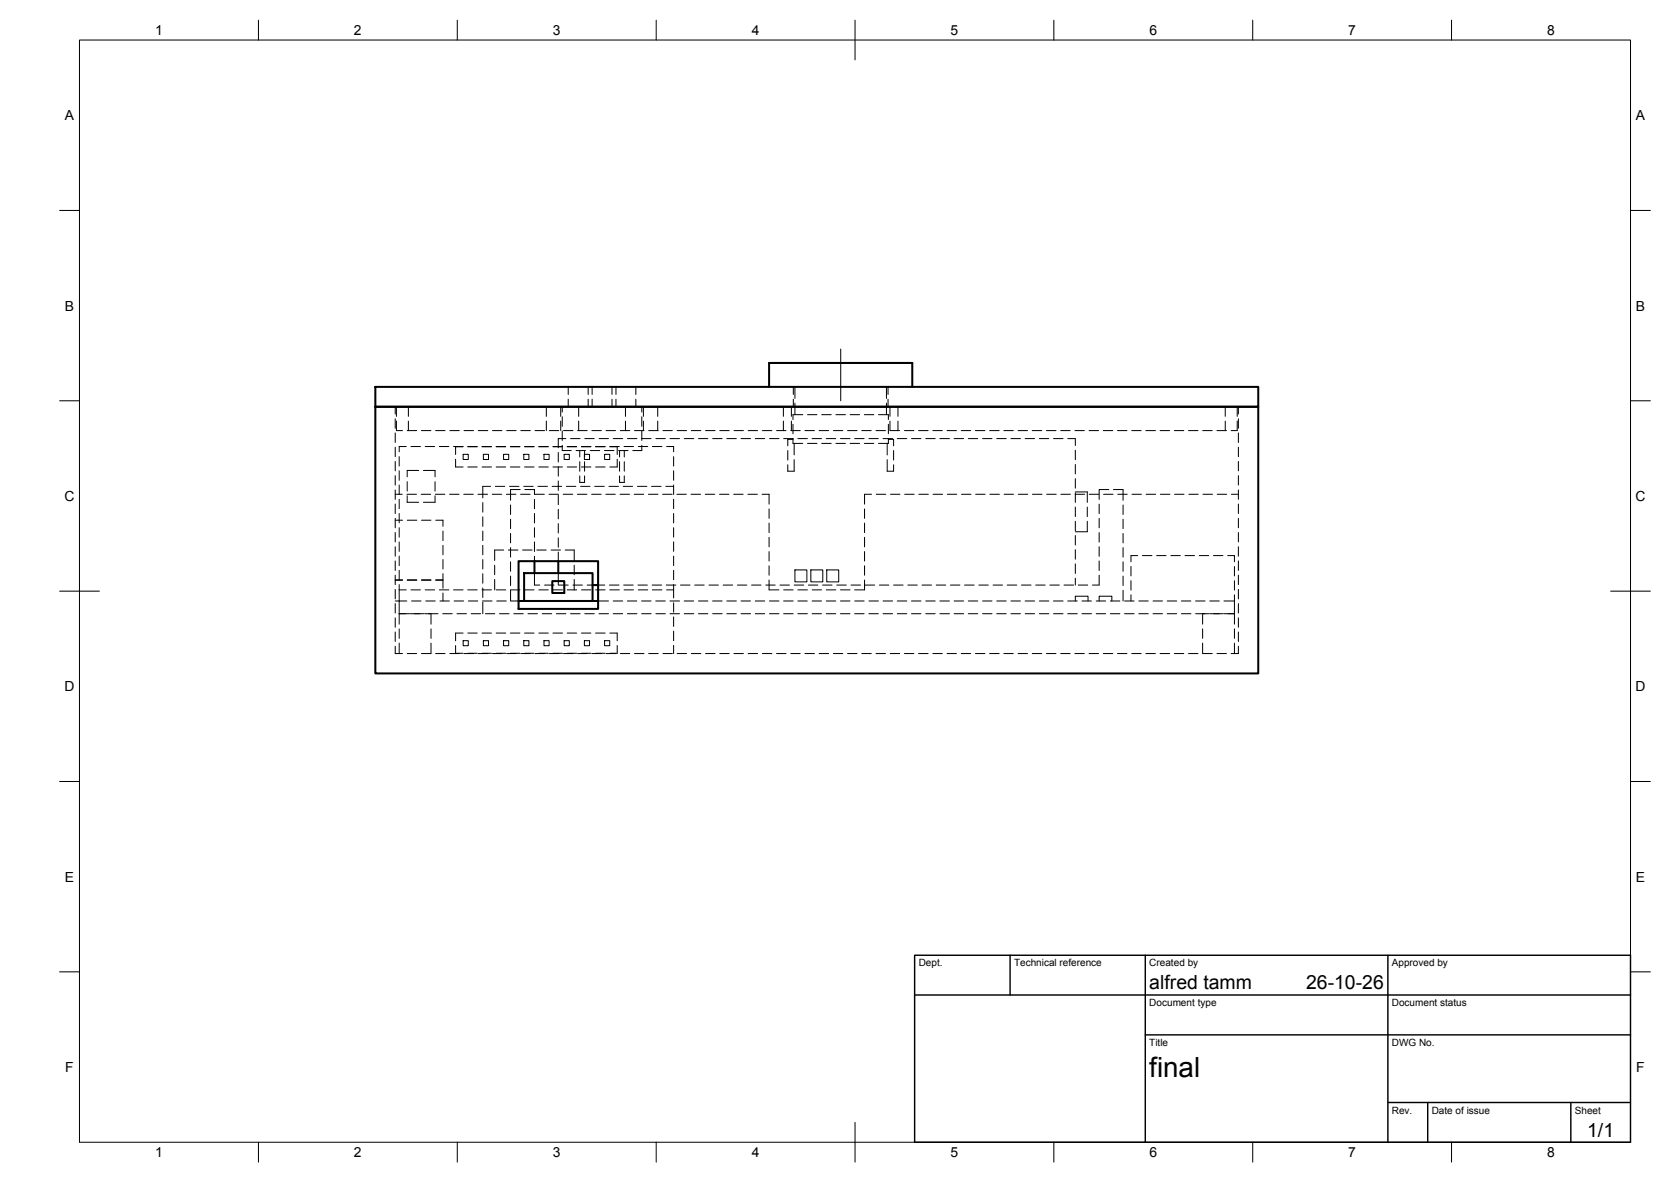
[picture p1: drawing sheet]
<svg xmlns="http://www.w3.org/2000/svg" width="420mm" height="297mm" viewBox="0 0 420 297" stroke-linecap="round" stroke-linejoin="round" font-family="sans-serif">
<defs><g id="words">
<text font-size="7" x="289" y="270.6">final</text>
<g font-size="4.9">
<text x="289" y="248.5">alfred tamm</text>
<text x="328.4" y="248.5">26-10-26</text>
<text x="399.1" y="285.7">1/1</text>
</g>
<g font-size="3.5">
<text x="39" y="8.8">1</text>
<text x="89" y="8.8">2</text>
<text x="139" y="8.8">3</text>
<text x="189" y="8.8">4</text>
<text x="239" y="8.8">5</text>
<text x="289" y="8.8">6</text>
<text x="339" y="8.8">7</text>
<text x="389" y="8.8">8</text>
<text x="16.3" y="30.2">A</text>
<text x="411.3" y="30.2">A</text>
<text x="16.3" y="78">B</text>
<text x="411.3" y="78">B</text>
<text x="16.2" y="125.9">C</text>
<text x="411.2" y="125.9">C</text>
<text x="16.2" y="173.7">D</text>
<text x="411.2" y="173.7">D</text>
<text x="16.3" y="221.6">E</text>
<text x="411.3" y="221.6">E</text>
<text x="16.4" y="269.4">F</text>
<text x="411.4" y="269.4">F</text>
<text x="39" y="290.8">1</text>
<text x="89" y="290.8">2</text>
<text x="139" y="290.8">3</text>
<text x="189" y="290.8">4</text>
<text x="239" y="290.8">5</text>
<text x="289" y="290.8">6</text>
<text x="339" y="290.8">7</text>
<text x="389" y="290.8">8</text>
</g>
<g font-size="2.5">
<text x="231" y="242.9">Dept.</text>
<text x="255" y="242.9">Technical reference</text>
<text x="289" y="242.9">Created by</text>
<text x="350" y="242.9">Approved by</text>
<text x="289" y="252.8">Document type</text>
<text x="350" y="252.8">Document status</text>
<text x="289" y="262.9">Title</text>
<text x="350" y="262.9">DWG No.</text>
<text x="350" y="279.9">Rev.</text>
<text x="360" y="279.9">Date of issue</text>
<text x="396" y="279.9">Sheet</text>
</g>
</g></defs>
<!-- layer: Visible -->
<path d="M94.4 97.2h222v5h-222zM193.4 97.2v-6h36v6M94.4 102.2h222v67h-222zM130.4 141h20v12h-20zM130.4 151h20M131.8 144h17.2v7h-17.2zM134.4 141v3M138.9 146h3v3h-3zM140.4 141v3M149 147h1.4" fill="none" stroke="#000" stroke-width=".51"/>
<!-- layer: Hidden -->
<g fill="none" stroke="#000" stroke-width=".25">
<path d="M142.9 97.2v1.9M147.9 97.2v1.9M148.9 97.2v1.9M153.9 97.2v1.9M154.9 97.2v1.9M159.9 97.2v1.9M199.5 97.2v1.9M199.9 97.2v2.9M222.9 97.2v2.9M223.3 97.2v1.9M99.4 102.2v1.8M99.4 105.2v2.4"/>
<path d="M99.4 108.8v2.4M99.4 112.4v2.4M99.4 116v2.3M99.4 119.5v2.4M99.7 105.8v2.4h1.5M99.7 102.2v2.4M100.4 114.8v2.3M100.4 118.3v2.4M102.2 112.2h-1.8v1.3M102.4 108.2h2.4M102.7 102.2v2.4M102.7 105.8v2.4"/>
<path d="M103.3 112.2h2.4M105.3 118.2h-2.9v1.6M106 108.2h2.4M106.5 118.2h2.9v1.6M106.9 112.2h2.4M109.5 108.2h2.4M110.5 112.2h2.4M113.1 108.2h2.4M114 112.2h2.4M114.6 115.4v2h1.8M116.4 112.3h-1.8v1.9M116.5 114.2h1.3v1.3h-1.3z"/>
<path d="M116.7 108.2h2.4M117.6 112.2h2.4M117.6 117.4h2.4M117.6 112.3h2.4M120.2 108.2h2.4M121.2 112.2h2.4M121.2 117.4h2.4M121.2 112.3h2.4M121.5 114.2h1.3v1.3h-1.3zM123.8 108.2h2.4M124.8 112.2h2.3M124.8 117.4h2.3"/>
<path d="M124.8 112.3h2.3M126.6 114.2h1.3v1.3h-1.3zM127.4 108.2h2.4M128.3 112.2h2.4M128.3 117.4h2.4M128.3 112.3h2.4M131 108.2h2.3M131.7 114.2h1.3v1.3h-1.3zM131.9 112.2h2.4M131.9 117.4h2.4M131.9 112.3h2.4M134.5 108.2h2.4"/>
<path d="M135.5 112.2h2.4M135.5 117.4h2.4M135.5 112.3h2.4M136.8 114.2h1.3v1.3h-1.3zM137.4 102.2v2.4M137.4 105.8v2.4M138.1 108.2h2.4M139 112.2h2.4M139 117.4h2.4M139 112.3h2.4M140.4 117.3v2.4M140.4 113.7v2.4"/>
<path d="M141 102.2v2.4M141 105.8v2.4M141.4 111.9v1.3h2.2M141.4 102.2v1.4M141.4 104.7v2.4M141.4 108.3v2.4M141.7 108.2h2.4M141.9 114.2h1.3v1.3h-1.3zM142.3 110.2h-1.9v2.3M142.6 112.2h2.4M142.6 117.4h2.4M142.6 112.3h2.4"/>
<path d="M142.9 100.3v1.9M143.5 110.2h2.4M144.8 113.2h2.4M145.2 108.2h2.4M145.5 102.2v2.4M145.5 105.8v2.4M145.8 119.6v1.6h1.2v-1.6M145.8 113.2v1.6M145.8 116v2.4M146.2 112.2h2.4M146.2 117.4h2.4M146.2 112.3h2.4"/>
<path d="M146.9 114.2h1.3v1.3h-1.3zM147 113.2v1.6M147 116v2.4M147 110.2h2.4M147.9 100.3v1.9M148.4 113.2h2.4M148.8 108.2h2.4M148.9 100.3v1.9M149.8 112.2h2.3M149.8 117.4h2.3M149.8 112.3h2.3M150.6 110.2h2.4"/>
<path d="M152 113.2h2.4M152 114.2h1.3v1.3h-1.3zM152.4 108.2h2.4M153.3 112.2h2.4M153.3 112.3h1.9v1.9M153.9 100.3v1.9M154.2 110.2h2.4M154.9 100.3v1.9M155.2 115.4v2h-1.9M155.6 113.2h2.3M155.8 119.6v1.6h1.2v-1.6M155.8 113.2v1.6"/>
<path d="M155.8 116v2.4M156 108.2h2.3M156.9 112.2h2.4M157 113.2v1.6M157 116v2.4M157.3 102.2v2.4M157.3 105.8v2.4M157.8 110.2h2.3M159.5 108.2h2.4M159.9 100.3v1.9M160.5 112.2h2.4M161.3 110.2h2.4"/>
<path d="M161.4 111.9v1.3h-2.3M161.4 102.2v1.4M161.4 104.7v2.4M161.4 108.3v2.4M161.8 102.2v2.4M161.8 105.8v2.4M163.1 108.2h2.4M164 112.2h2.4M164.9 110.2h2.4M165.4 102.2v2.4M165.4 105.8v2.4M166.7 108.2h2.4"/>
<path d="M167.6 112.2h1.8v1.3M168.5 110.2h2.4M169.4 114.8v2.3M169.4 118.3v2.4M170.3 108.2h2.3M172 110.2h2.4M173.8 108.2h2.4M175.6 110.2h2.4M177.4 108.2h2.4M179.2 110.2h2.4M181 108.2h2.3M182.8 110.2h2.3"/>
<path d="M184.6 108.2h2.3M186.3 110.2h2.4M188.1 108.2h2.4M189.9 110.2h2.4M191.7 108.2h2.4M193.5 110.2h2.4M195.3 108.2h2.3M197 102.2v2.4M197 105.8v2.4M197 110.2h2.4M198.1 113.2v2.4M198.8 108.2h2.4"/>
<path d="M199 102.2v2.4M199 105.8v2.4M199.4 110.2v1.2h2.4M199.4 110.4h-1.3v1.6M199.4 106.6v2.4M199.5 100.3v1.9M199.7 111.4v2.9M199.7 115.5v2.9h-1.6v-1.6M199.9 101.3v2.9M200.6 110.2h2.4M201.8 104.2h-2.4v1.2M202.4 108.2h2.4"/>
<path d="M203.1 111.4h2.3M203.1 104.2h2.3M204.2 110.2h2.4M206 108.2h2.4M206.6 111.4h2.4M206.6 104.2h2.4M207.8 110.2h2.3M209.5 108.2h2.4M210.2 111.4h2.4M210.2 104.2h2.4M211.3 110.2h2.4M213.1 108.2h2.4"/>
<path d="M213.8 111.4h2.3M213.8 104.2h2.3M214.9 110.2h2.4M216.7 108.2h2.4M217.3 111.4h2.4M217.3 104.2h2.4M218.5 110.2h2.4M220.3 108.2h2.4M220.9 104.2h2.5v1.2M222 110.2h2.4M222.9 101.3v2.9M223.1 115.5v2.9h1.6v-1.6"/>
<path d="M223.1 111.4v2.9M223.3 100.3v1.9M223.4 110.2v1.2h-2.5M223.4 110.4h1.3v1.6M223.4 106.6v2.4M223.8 102.2v2.4M223.8 105.8v2.4M223.8 108.2h2.4M224.7 113.2v2.4M225.6 110.2h2.4M225.8 102.2v2.4M225.8 105.8v2.4"/>
<path d="M227.4 108.2h2.4M229.2 110.2h2.4M231 108.2h2.4M232.8 110.2h2.3M234.5 108.2h2.4M236.3 110.2h2.4M238.1 108.2h2.4M239.9 110.2h2.4M241.7 108.2h2.4M243.5 110.2h2.4M245.3 108.2h2.3M247.1 110.2h2.3"/>
<path d="M248.8 108.2h2.4M250.6 110.2h2.4M252.4 108.2h2.4M254.2 110.2h2.4M256 108.2h2.4M257.8 110.2h2.3M259.5 108.2h2.4M261.3 110.2h2.4M263.1 108.2h2.4M264.9 110.2h2.4M266.7 108.2h2.4M268.5 110.2h1.9v1.8"/>
<path d="M270.3 108.2h2.3M270.4 113.1v2.4M270.4 116.7v2.4M273.8 108.2h2.4M277.4 108.2h2.4M281 108.2h2.4M284.6 108.2h2.3M288.1 108.2h2.4M291.7 108.2h2.4M295.3 108.2h2.3M298.9 108.2h2.3M302.4 108.2h2.4"/>
<path d="M306 108.2h2.4M308.1 102.2v2.4M308.1 105.8v2.4M311.1 105.8v2.4h-1.5M311.1 102.2v2.4M311.4 102.2v1.8M311.4 105.2v2.4M311.4 108.8v2.4M311.4 112.4v2.4M311.4 116v2.3M311.4 119.5v2.4M99.4 124.2h1.7"/>
<path d="M99.4 123.1v2.4M99.4 126.7v2.4M99.4 130.2v2.4M99.4 133.8v2.4M99.4 137.4v2.4M99.4 130.7h1.8M100.4 121.9v2.4M100.4 125.5v2.3M100.4 129v2.4M100.4 132.6v2.4M100.4 136.2v2.4M100.4 139.7v2.4"/>
<path d="M102.3 124.2h2.4M102.4 124.6v1.6h2.9M102.4 121v2.4M102.4 130.7h2.4M105.9 124.2h2.4M106 130.7h2.4M109.4 121v2.4M109.4 124.6v1.6h-2.9M109.5 124.2h2.3M109.6 130.7h1.8v1.6M111.4 133.5v2.4M111.4 137v2.4"/>
<path d="M113.1 124.2h2.3M116.6 124.2h2.4M120.2 124.2h2.4M121.4 126.3v2.4M121.4 129.9v2.4M121.4 133.5v2.4M121.4 137v2.4M123.4 122.2h-2v2.9M123.8 124.2h2.3M124.5 122.2h2.4M126.6 138.2h-2.2v2.7M127.3 124.2h2.4"/>
<path d="M127.8 138.2h2.4M128.1 122.2h2.4M128.4 126.9v2.4M128.4 130.5v2.3M128.4 134.1v2.3M128.4 137.6v2.4M130.8 123h-2.4v2.7M130.9 124.2h2.4M131.4 138.2h2.4M131.7 122.2h2.4M132 123h2.4v1.3M134.4 125.5v2.4"/>
<path d="M134.4 129v2.4M134.4 132.6v2.4M134.4 136.2v2.4M134.4 139.8v1.2M134.5 124.2h2.4M135 138.2h2.4M135.3 122.2h2.3M138 124.2h2.4M138.6 138.2h2.3M138.8 122.2h2.4M140.4 138.7v2.3M140.4 135.2v2.3"/>
<path d="M140.4 131.6v2.3M140.4 128v2.4M140.4 124.4v2.4M140.4 120.9v2.3M141.6 124.2h2.4M142.1 138.2h2.3v2.7M142.4 122.2h2.4M145.2 124.2h2.4M146 122.2h2.4M148.8 124.2h2.4M149.5 122.2h2.4M152.3 124.2h2.4"/>
<path d="M153.1 122.2h2.4M155.9 124.2h2.4M156.7 122.2h2.4M159.5 124.2h2.4M160.3 122.2h2.3M163 124.2h2.4M163.8 122.2h2.4M166.6 124.2h2.4M167.4 122.2h2M169.4 121.9v2.4M169.4 125.5v2.3M169.4 129v2.4"/>
<path d="M169.4 132.6v2.4M169.4 136.2v2.4M169.4 139.7v2.4M170.2 124.2h2.4M173.8 124.2h2.3M177.3 124.2h2.4M180.9 124.2h2.4M184.5 124.2h2.4M188 124.2h2.4M191.6 124.2h1.8v2.5M193.4 127.9v2.4M193.4 131.5v2.3"/>
<path d="M193.4 135v2.4M193.4 138.6v2.4M217.4 127.9v2.4M217.4 131.5v2.3M217.4 135v2.4M217.4 138.6v2.4M219.1 124.2h-1.7v2.5M220.3 124.2h2.4M223.9 124.2h2.4M227.5 124.2h2.3M231 124.2h2.4M234.6 124.2h2.4"/>
<path d="M238.2 124.2h2.4M241.8 124.2h2.3M245.3 124.2h2.4M248.9 124.2h2.4M252.5 124.2h2.3M256.1 124.2h2.3M259.6 124.2h2.4M263.2 124.2h2.4M266.8 124.2h2.3M270.3 124.2h2.4M270.4 123.6h3v2.6M270.4 120.3v2.4"/>
<path d="M270.4 123.9v2.3M270.4 127.4v2.4M270.4 131v2.4M270.4 134.6v2.4M270.4 138.1v2.4M273.4 127.4v2.4M273.4 131v2.6h-3M273.9 124.2h2.4M276.4 126.7v2.4M276.4 130.3v2.3M276.4 133.8v2.4M276.4 137.4v2.4"/>
<path d="M277.5 124.2h2.4M278.8 123h-2.4v2.5M280 123h2.4v2.7M281.1 124.2h2.3M282.4 126.9v2.4M282.4 130.5v2.3M282.4 134.1v2.3M282.4 137.6v2.4M284.6 124.2h2.4M286.1 139.6h-1.7v1.6M287.3 139.6h2.3M288.2 124.2h2.4"/>
<path d="M290.8 139.6h2.4M291.8 124.2h2.4M294.4 139.6h2.4M295.3 124.2h2.4M298 139.6h2.4M298.9 124.2h2.4M301.5 139.6h2.4M302.5 124.2h2.4M305.1 139.6h2.4M306 124.2h2.4M308.7 139.6h1.7v1.6M309.6 124.2h1.8"/>
<path d="M311.4 123.1v2.4M311.4 126.7v2.4M311.4 130.2v2.4M311.4 133.8v2.4M311.4 137.4v2.4M99.4 141v2.3M99.4 144.5v2.4M99.4 148.1v2.4M99.4 151.7v2.4M99.4 155.3v2.3M99.4 158.8v2.4M99.4 151h2.9"/>
<path d="M99.4 145.8h1.8M99.4 145.7h1.8M100.4 148.2h1.8M100.4 143.3v2.4M100.4 146.9v10M100.4 158v2.4M100.4 154.2h2.6M102.4 145.8h2.4M102.4 145.7h2.4M103.2 154.2h3.4M103.3 148.2h2.4M103.5 151h2.4"/>
<path d="M106 145.8h2.4M106 145.7h2.4M106.8 154.2h3.3M106.9 148.2h2.4M107 151h2.4M108.4 154.2v2.7M108.4 158v2.4M109.6 145.8h1.8v2M110.5 148.2h2.4M110.6 151h2.4M111.3 154.2h2.4M111.4 140.6v2.4"/>
<path d="M111.4 144.2v1.5h-1.8M111.4 149v2M114 148.2h2.4M114.2 151h2.4M114.9 154.2h2.4M116.4 159.1h-1.8v1.9M117.6 148.2h2.4M117.6 159.1h2.4M117.8 151h2.3M118.5 154.2h2.3M121.2 148.2h2.4M121.2 159.1h2.4"/>
<path d="M121.3 151h2.4M121.4 140.6v2.4M121.4 144.2v2.4M121.4 147.8v2.3M121.4 151.3v2.9M122 154.2h2.4M124.4 142v2.4M124.4 145.6v2.6M124.8 148.2h2.3M124.8 159.1h2.3M124.9 151h2.4M125.6 154.2h2.4"/>
<path d="M128.3 148.2h2.4M128.3 159.1h2.4M128.4 141.2v2.4M128.4 144.8v2.4M128.4 148.3v2.7M128.5 151h1.9M129.2 154.2h2.4M131.9 148.2h2.4M131.9 159.1h2.4M132.8 154.2h2.3M134.4 144v3h1.3M135.5 148.2h2.4"/>
<path d="M135.5 159.1h2.4M136.3 154.2h2.4M136.9 147h2.4M139 148.2h2.4M139 159.1h2.4M139.9 154.2h2.4M140.4 144v3M140.5 147h2.4M142.6 148.2h2.4M142.6 159.1h2.4M143.5 154.2h2.4M144.1 147h2.4"/>
<path d="M144.4 142v2.4M144.4 145.6v2.6M146.2 148.2h2.4M146.2 159.1h2.4M147 154.2h2.4M147.6 147h1.4M149.8 148.2h2.3M149.8 159.1h2.3M150.4 151h2.6M150.4 147h1.7M150.6 154.2h2.4M153.2 147h2.4"/>
<path d="M153.3 148.2h2.4M153.3 159.1h1.9v1.9M154.2 154.2h2.4M154.2 151h2.4M156.8 147h2.4M156.9 148.2h2.4M157.8 154.2h2.3M157.8 151h2.3M160.4 147h2.4M160.5 148.2h2.4M161.3 154.2h2.4M161.3 151h2.4"/>
<path d="M164 147h2.3M164 148.2h2.4M164.9 151h2.4M164.9 154.2h2.4M167.5 147h2.4M167.6 148.2h1.8M168.5 154.2h2.4M168.5 151h2.4M169.4 143.3v2.4M169.4 146.9v3.4M169.4 151.5v2.3M169.4 155v2.4"/>
<path d="M169.4 158.6v2.4M171.1 147h2.4M172 154.2h2.4M172 151h2.4M174.7 147h2.4M175.6 154.2h2.4M175.6 151h2.4M178.3 147h2.3M179.2 151h2.4M179.2 154.2h2.4M181.8 147h2.4M182.8 154.2h2.3"/>
<path d="M182.8 151h2.3M185.4 147h2.4M186.3 154.2h2.4M186.3 151h2.4M189 147h2.3M189.9 154.2h2.4M189.9 151h2.4M192.6 147h2.3M193.4 145.8v2.4h2.5M193.4 142.2v2.4M193.5 151h2.4M193.5 154.2h2.4"/>
<path d="M196.1 147h2.4M197 148.2h2.4M197 154.2h2.4M197 151h2.4M199.7 147h2.4M199.9 143.2h3v3h-3zM200.6 148.2h2.4M200.6 154.2h2.4M200.6 151h2.4M203.3 147h2.3M203.9 143.2h3v3h-3zM204.2 148.2h2.4"/>
<path d="M204.2 154.2h2.4M204.2 151h2.4M206.8 147h2.4M207.8 148.2h2.3M207.8 154.2h2.3M207.8 151h2.3M207.9 143.2h3v3h-3zM210.4 147h2.4M211.3 148.2h2.4M211.3 154.2h2.4M211.3 151h2.4M214 147h2.4"/>
<path d="M214.9 154.2h2.4M214.9 151h2.4M217.4 145.8v2.4h-2.5M217.4 142.2v2.4M217.6 147h2.3M218.5 154.2h2.4M218.5 151h2.4M221.1 147h2.4M222 154.2h2.4M222 151h2.4M224.7 147h2.4M225.6 154.2h2.4"/>
<path d="M225.6 151h2.4M228.3 147h2.4M229.2 154.2h2.4M229.2 151h2.4M231.8 147h2.4M232.8 154.2h2.3M232.8 151h2.3M235.4 147h2.4M236.3 154.2h2.4M236.3 151h2.4M239 147h2.4M239.9 154.2h2.4"/>
<path d="M239.9 151h2.4M242.5 147h2.4M243.5 154.2h2.4M243.5 151h2.4M246.1 147h2.4M247.1 154.2h2.3M247.1 151h2.3M249.7 147h2.4M250.6 154.2h2.4M250.6 151h2.4M253.3 147h2.4M254.2 154.2h2.4"/>
<path d="M254.2 151h2.4M256.8 147h2.4M257.8 154.2h2.3M257.8 151h2.3M260.4 147h2.4M261.3 154.2h2.4M261.3 151h2.4M264 147h2.4M264.9 154.2h2.4M264.9 151h2.4M267.5 147h2.4M268.5 154.2h2.4"/>
<path d="M268.5 151h2.4M270.4 141.7v2.4M270.4 145.3v1.7M270.4 151v-1.2h3.2v1.2M271.1 147h2.4M272.1 154.2h2.3M272.1 151h2.3M275.6 154.2h2.4M275.6 151h2.4M276.4 151v-1.2h3.2v1.2M276.4 141v2.4M276.4 144.6v2.4h-1.7"/>
<path d="M279.2 154.2h2.4M279.2 151h2.4M282.4 141.2v2.4M282.4 144.8v2.4M282.4 148.3v2.7M282.8 154.2h2.4M282.8 151h2.4M284.4 142.4v2.3M284.4 145.9v2.4M284.4 149.5v1.5M286.3 154.2h2.4M286.3 151h2.4"/>
<path d="M289.9 154.2h2.4M289.9 151h2.4M293.5 154.2h2.4M293.5 151h2.4M297.1 154.2h2.3M297.1 151h2.3M300.6 154.2h3.4M300.6 151h2.4M302.4 154.2v2.7M302.4 158v2.4M304.2 151h2.4M304.2 154.2h3.4"/>
<path d="M307.8 154.2h2.6M307.8 151h2.6M310.4 142.4v2.3M310.4 145.9v2.4M310.4 149.5v7.4M310.4 158v2.4M311.4 141v2.3M311.4 144.5v2.4M311.4 148.1v2.4M311.4 151.7v2.4M311.4 155.3v2.3M311.4 158.8v2.4"/>
<path d="M99.4 162.4v1.8h1.8M100.4 161.6v2.6M102.4 164.2h2.4M108.4 161.6v2.6h-2.4M109.5 164.2h2.4M113.1 164.2h2.4M114.6 162.2v2h1.8M116.5 161h1.3v1.3h-1.3zM116.7 164.2h2.4M117.6 164.2h2.4M120.2 164.2h2.4M121.2 164.2h2.4"/>
<path d="M121.5 161h1.3v1.3h-1.3zM123.8 164.2h2.4M124.8 164.2h2.3M126.6 161h1.3v1.3h-1.3zM127.4 164.2h2.4M128.3 164.2h2.4M131 164.2h2.3M131.7 161h1.3v1.3h-1.3zM131.9 164.2h2.4M134.5 164.2h2.4M135.5 164.2h2.4M136.8 161h1.3v1.3h-1.3z"/>
<path d="M138.1 164.2h2.4M139 164.2h2.4M141.7 164.2h2.4M141.9 161h1.3v1.3h-1.3zM142.6 164.2h2.4M145.2 164.2h2.4M146.2 164.2h2.4M146.9 161h1.3v1.3h-1.3zM148.8 164.2h2.4M149.8 164.2h2.3M152 161h1.3v1.3h-1.3zM152.4 164.2h2.4"/>
<path d="M155.2 162.2v2h-1.9M156 164.2h2.3M159.5 164.2h2.4M163.1 164.2h2.4M166.7 164.2h2.4M169.4 162.2v2M170.3 164.2h2.3M173.8 164.2h2.4M177.4 164.2h2.4M181 164.2h2.3M184.6 164.2h2.3M188.1 164.2h2.4"/>
<path d="M191.7 164.2h2.4M195.3 164.2h2.3M198.8 164.2h2.4M202.4 164.2h2.4M206 164.2h2.4M209.5 164.2h2.4M213.1 164.2h2.4M216.7 164.2h2.4M220.3 164.2h2.4M223.8 164.2h2.4M227.4 164.2h2.4M231 164.2h2.4"/>
<path d="M234.5 164.2h2.4M238.1 164.2h2.4M241.7 164.2h2.4M245.3 164.2h2.3M248.8 164.2h2.4M252.4 164.2h2.4M256 164.2h2.4M259.5 164.2h2.4M263.1 164.2h2.4M266.7 164.2h2.4M270.3 164.2h2.3M273.8 164.2h2.4"/>
<path d="M277.4 164.2h2.4M281 164.2h2.4M284.6 164.2h2.3M288.1 164.2h2.4M291.7 164.2h2.4M295.3 164.2h2.3M298.9 164.2h2.3M302.4 161.6v2.6M302.4 164.2h2.4M306 164.2h2.4M310.4 161.6v2.6M311.4 162.4v1.8h-1.8"/>
</g>
<!-- layer: BORDER -->
<g fill="none" stroke="#000" stroke-width=".25">
<path d="M20 10.1h390v276.9h-390zM65 5.1v5M115 5.1v5M165 5.1v5M215 5.1v10M265 5.1v5M315 5.1v5M365 5.1v5M15 52.9h5M410 52.9h5M15 100.7h5M410 100.7h5"/>
<path d="M15 148.6h10M405 148.6h10M15 196.4h5M410 196.4h5M15 244.2h5M410 244.2h5M65 287v5M115 287v5M165 287v5M215 282.1v9.9M265 287v5M315 287v5"/>
<path d="M365 287v5"/>
</g>
<!-- layer: TITLEBLOCK -->
<path d="M230 240.1h180v46.9h-180zM230 250h180M254 240.1v9.9M288 240.1v46.9M349 240.1v46.9M288 260.1h122M349 277.1h61M359 277.1v9.9M395 277.1v9.9" fill="none" stroke="#000" stroke-width=".36"/>
<!-- layer: Smart Centers -->
<path d="M211.4 87.7v13" fill="none" stroke="#000" stroke-width=".25"/>
<use href="#words"/>
</svg>
